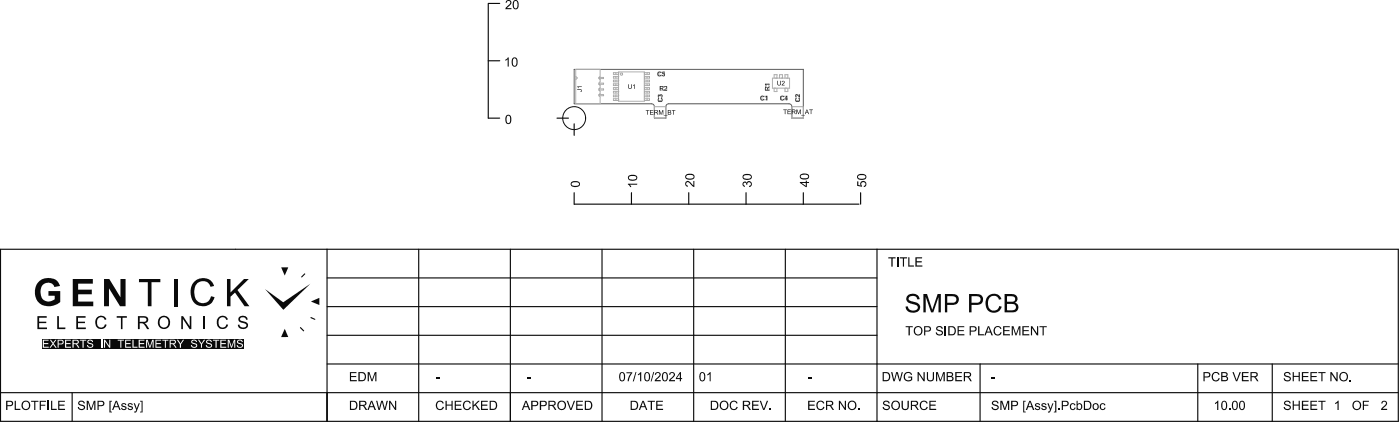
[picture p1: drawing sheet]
<svg xmlns="http://www.w3.org/2000/svg" width="407mm" height="123mm" viewBox="0 0 407 123" stroke-linecap="round" stroke-linejoin="round" font-family="sans-serif">
<path d="M166.8 20.1h66.6v14.2h-3.3v-3.3a.83 .83 0 0 0-.9-.9h-34.9a.83 .83 0 0 0-.8 .9v3.3h-3.4v-3.3a.83 .83 0 0 0-.8-.9h-22.5z" fill="none" stroke="#5a5a5a" stroke-width=".29"/>
<g fill="none" stroke="#ababab" stroke-width=".29">
<path d="M167.3 22.2l.4 .4-.4 .5M174 27.5h1.4v.3h-1.4M174 22.5h1.4v.3h-1.4M174 24.1h1.4v.4h-1.4M174 25.8h1.4v.3h-1.4M174 22.5l.4-.4v-2h-7.1v10h7.1v-2l-.4-.3M174 22.8l.4 .3v.7l-.4 .3M174 24.5l.4 .3v.7l-.4 .3M174 26.1l.4 .4v.6l-.4 .4M174 22.5v.3M174 24.1v.4M174 25.8v.3"/>
<path d="M174 27.5v.3M178.9 21.1v.5M178.9 22.2v.5M178.9 23.3v.5M178.9 24.3v.5M178.9 25.4v.5M178.9 26.5v.5M178.9 27.6v.5M178.9 28.7v.5M179.7 20.9h7.5v8.5h-7.5zM179.7 21.1h-1.5v.5h1.5M179.7 22.2h-1.5v.5h1.5"/>
<path d="M179.7 23.3h-1.5v.5h1.5M179.7 24.3h-1.5v.5h1.5M179.7 25.4h-1.5v.5h1.5M179.7 26.5h-1.5v.5h1.5M179.7 27.6h-1.5v.5h1.5M179.7 28.7h-1.5v.5h1.5M187.2 21.1h1.5v.5h-1.5M187.2 22.2h1.5v.5h-1.5M187.2 23.3h1.5v.5h-1.5M187.2 24.3h1.5v.5h-1.5M187.2 25.4h1.5v.5h-1.5M187.2 26.5h1.5v.5h-1.5"/>
<path d="M187.2 27.6h1.5v.5h-1.5M187.2 28.7h1.5v.5h-1.5M188 21.1v.5M188 22.2v.5M188 23.3v.5M188 24.3v.5M188 25.4v.5M188 26.5v.5M188 27.6v.5M188 28.7v.5M190.1 31h3.4v3.3h-3.4zM191.2 21h1.8v1h-1.8z"/>
<path d="M191.3 29.2h1M191.3 27.5h1v1.9h-1zM191.3 27.8h1M191.4 21v1M191.9 25.1h1.8v1h-1.8zM192.8 21v1M221.2 28h1.8v1h-1.8zM221.4 28v1M222.4 24.4h1v1.8h-1zM222.8 28v1M224.4 22.7h5v2.9h-5zM224.9 22.7v-1h.8v1"/>
<path d="M224.9 25.6v1h.8v-1M226.5 22.7v-1h.8v1M226.8 28h1.9v1h-1.9zM227 28v1M228.1 22.7v-1h.8v1M228.1 25.6v1h.8v-1M228.4 28v1M230.1 31h3.3v3.3h-3.3zM231.2 29.2h1M231.2 27.5h1v1.9h-1zM231.2 27.8h1"/>
<circle cx="180.6" cy="21.5" r=".33"/>
</g>
<g fill="#0a0a0a">
<path d="M82.7 95.4l1.1 2.4h-2.1z"/>
<path d="M90.3 87.5l2.5-1.1v2.1z"/>
<path d="M81.7 77.6h2.1l-1.1 2.4z"/>
<path d="M77 83.9l5.3 3.8 7.9-5.4-7.9 7.6z"/>
</g>
<g fill="none" stroke="#0a0a0a" stroke-width=".33">
<path d="M141.9 1.2v33.1h3.3M141.9 1h3.3M141.9 17.6h3.3M161.8 34.3h3.4M166.8 36v3.3M166.8 55.9v3.4h82.8M183.5 55.9v3.4M200.1 55.9v3.4M216.8 55.9v3.4M233.4 55.9v3.4M250 55.9v3.4M.2 72.3h406.1v50h-406.1z"/>
<path d="M88.5 79.5l-.9 .9M95 72.3v50M121.7 72.3v50M148.3 72.3v50M174.9 72.3v50M201.5 72.3v50M228.2 72.3v50M254.8 72.3v50M87.3 95.1l.9 .9M90.4 92.2l1.1 .5M95 97.3h159.8M95 89h159.8"/>
<path d="M95 80.7h159.8M.2 114h406.1M21 114v8.3M95 105.6h311.3M284.8 105.6v16.7M348 105.6v16.7M369.6 105.6v16.7"/>
</g>
<g fill="#0a0a0a">
<path d="M288.4 116.5l.4-.2 .9 .1 .4 .7h-.3l-.2-.4-.5-.1a.46 .46 0 0 0-.5 .5 .46 .46 0 0 0 .6 .3l.9 .4 .1 .6-.8 .6-1-.1-.3-.8h.3l.1 .4 .4 .2 .7-.1 .2-.5-1.6-.8-.1-.3z"/>
<path d="M290.6 116.3h.6l.8 2.3 .7-2.3h.5v2.7h-.3v-2.3l-.8 2.3h-.3l-.8-2.3v2.3h-.4z"/>
<path d="M297.3 116.3h.7v.3h-.4v2.9h.4v.2h-.7z"/>
<path d="M300.9 117.1l.9-.1 .4 .5-.4 .1-.4-.3a.31 .31 0 0 0-.4 .3 .31 .31 0 0 0 .5 .2l.5 .2 .3 .4-.2 .4-.7 .2a.65 .65 0 0 1-.7-.6l.9 .3a.33 .33 0 0 0 .3-.4 .33 .33 0 0 0-.5-.2l-.7-.4z"/>
<path d="M302.8 117.1h.9l.3 .4-.8-.2a.3 .3 0 0 0-.3 .4 .3 .3 0 0 0 .5 .1l.6 .3v.7l-.8 .2-.7-.5 .3-.1 .2 .3h.5a.33 .33 0 0 0 .2-.4 .33 .33 0 0 0-.5-.2l-.6-.4z"/>
<path d="M304.3 117h.4l.5 1.6 .6-1.6h.3l-.9 2.5-.4 .2h-.3v-.3h.3l.3-.4z"/>
<path d="M306.2 116.3h.7v3.4h-.7v-.2h.4v-2.9h-.4z"/>
<path d="M307.5 118.6h.3v.4h-.3z"/>
<path d="M311.1 117.2l.7-.2 .7 .5-.3 .2-.2-.4h-.5l-.2 .2-.2 .6a.54 .54 0 0 0 .5 .6 .54 .54 0 0 0 .6-.4l.3 .1-.3 .5-.6 .1-.5-.1-.3-.9z"/>
<path d="M319.9 117.2l.3-.2a.75 .75 0 0 1 1 .6l-.3 .1-.2-.4h-.5l-.3 .8a.52 .52 0 0 0 .4 .6 .52 .52 0 0 0 .6-.4l.3 .1-.4 .5-.5 .1-.6-.3-.2-.9z"/>
<path d="M352.5 108.2l1-.2 .7 .4 .1 .3-.3 .1-.4-.5h-.7l-.5 .7v.8l.4 .5 .7 .1 .5-.7 .4 .1-.3 .6-1 .3-.8-.5-.3-1.1z"/>
<path d="M358.1 108h.3l.9 2.4 .8-2.4h.4l-1 2.7h-.4z"/>
<path d="M360.8 108h2v.3h-1.6v.8h1.5v.3h-1.5v.9h1.6v.4h-2z"/>
<path d="M353 116.9l1-.6v2.7h-.4v-2.1l-.6 .4z"/>
<path d="M357.1 118.6h.3v.4h-.3z"/>
<path d="M373.3 108.1l1.1-.1 .4 .2 .2 .6h-.4l-.4-.5a.46 .46 0 0 0-.6 0 .46 .46 0 0 0 0 .7l1 .2 .4 .4 .1 .4-.4 .6-.8 .1-.8-.4-.2-.5h.4l.2 .4 .5 .2 .7-.3-.1-.5-1.5-.6v-.6z"/>
<path d="M375.6 108h.3v1.1h1.4v-1.1h.3v2.7h-.3v-1.3h-1.4v1.3h-.3z"/>
<path d="M378.2 108h2v.3h-1.6v.8h1.5v.3h-1.5v.9h1.6v.4h-2z"/>
<path d="M380.7 108h2v.3h-1.6v.8h1.4v.3h-1.4v.9h1.6v.4h-2z"/>
<path d="M383 108h2.1v.3h-.9v2.4h-.3v-2.4h-.9z"/>
<path d="M386.5 108h.4l1.4 2.1v-2.1h.3v2.7h-.3l-1.4-2.2v2.2h-.4z"/>
<path d="M392.1 110.3h.4v.4h-.4z"/>
<path d="M373.3 116.5l.4-.2 .9 .1 .4 .7h-.4l-.2-.4-.6-.1a.44 .44 0 0 0-.3 .6 .44 .44 0 0 0 .6 .2l.7 .3 .3 .7-.5 .5-.7 .1a.94 .94 0 0 1-1-.9h.4l.1 .3 .4 .3 .6-.1 .3-.2-.2-.5-1.4-.6-.1-.3z"/>
<path d="M375.6 116.3h.3v1.1h1.4v-1.1h.3v2.7h-.3v-1.3h-1.4v1.3h-.3z"/>
<path d="M378.2 116.3h2v.3h-1.6v.8h1.5v.4h-1.5v.8h1.6v.4h-2z"/>
<path d="M380.7 116.3h2v.3h-1.6v.8h1.4v.4h-1.4v.8h1.6v.4h-2z"/>
<path d="M383 116.3h2.1v.3h-.9v2.4h-.3v-2.4h-.9z"/>
<path d="M387.9 117l1-.7v2.7h-.3v-2.1l-.7 .4z"/>
<path d="M395.9 116.3h1.8v.3h-1.4v.9h1.3v.3h-1.3v1.2h-.4z"/>
<path d="M401.6 116.5l.6-.2 .6 .2 .2 .4-.1 .6-1.2 1.1h1.3v.4h-1.8l.3-.6 1.1-1.1a.5 .5 0 0 0-.4-.7 .5 .5 0 0 0-.5 .5h-.4z"/>
<path d="M182 108h1.7l-.7 1.3-.3 1.4h-.4l.2-1 .8-1.4h-1.3z"/>
<path d="M184.7 108h.2l-.8 2.7h-.2z"/>
<path d="M185.3 108.6l1-.6v2.7h-.3v-2.1l-.7 .4z"/>
<path d="M189.8 108h.3l-.8 2.7h-.2z"/>
<path d="M190.5 108.2l.8-.2 .5 .3v.8l-1.1 1.2h1.3v.4h-1.8l.2-.6 1.1-1.1a.51 .51 0 0 0-.3-.8 .51 .51 0 0 0-.6 .6h-.4z"/>
<path d="M194.6 108.2l.9-.2 .5 .3v.8l-1.2 1.2h1.3v.4h-1.8l.3-.6 1.1-1.1a.51 .51 0 0 0-.4-.8 .51 .51 0 0 0-.6 .6h-.3z"/>
<path d="M234.8 109.5h1v.4h-1z"/>
<path d="M205.5 108.6l1-.6v2.7h-.3v-2.1l-.7 .4z"/>
<path d="M182.4 53.3h2.7v.3h-2.1l.4 .7h-.3z"/>
<path d="M199.3 52.7l.4-.2 .5 .1 1.2 1.2v-1.3h.3v1.8l-.6-.3-.9-1a.51 .51 0 0 0-.8 .2 .51 .51 0 0 0 .5 .7l-.1 .3-.6-.2-.1-.8z"/>
<path d="M216.1 52.8l.5-.1a.34 .34 0 0 0 .3 .3 .34 .34 0 0 0 .4-.4h.5l.5 .3 .1 .8-.3 .4-.4 .2-.1-.3 .4-.2 .2-.3-.2-.5h-.7l-.2 .7-.3-.1-.1-.5a.43 .43 0 0 0-.7 .3 .43 .43 0 0 0 .4 .5l-.1 .3-.6-.5 .1-.6z"/>
<path d="M249 52.6h.4v1.1l.7 .2-.2-.8 .3-.4 .4-.2 .8 .2 .3 .4v.6l-.2 .4-.5 .2-.1-.3 .6-.4v-.3l-.4-.4a.57 .57 0 0 0-.8 .2 .57 .57 0 0 0 .2 .8l-.1 .3-1.4-.2z"/>
<path d="M263.1 94.7h2.1v.3h-.9v2.3h-.3v-2.3h-.9z"/>
<path d="M272.2 94.8l1-.2 .5 .3 .2 .5h-.3l-.2-.3-.4-.2-.5 .1-.2 .3 .1 .3 1.5 .6 .1 .5a1.11 1.11 0 0 1-1.2 .7 1.11 1.11 0 0 1-.9-.9l.3-.1 .2 .5 .6 .2 .6-.4-.1-.4-1.5-.6v-.4z"/>
<path d="M294.1 116.6v1h.7a.5 .5 0 0 0 .7-.4 .5 .5 0 0 0-.6-.6zM293.8 116.3h1.4l.6 .6v.5l-.3 .4-1.4 .1v1.1h-.3z"/>
<path d="M299.2 116.6l-.4 1.3h.9zM299.1 116.3h.3l1.1 2.7h-.4l-.3-.8h-1.1l-.3 .8h-.4z"/>
<path d="M308.8 116.6v1h.7a.49 .49 0 0 0 .6-.5 .49 .49 0 0 0-.5-.5zM308.5 116.3l1.5 .1 .5 .6-.3 .8-1.4 .1v1.1h-.3z"/>
<path d="M313.3 117.3l-.2 .5v.6l.6 .3 .4-.3v-.7l-.3-.4zM312.8 116.3h.3v1l.6-.3 .7 .5v.8l-.4 .6-.5 .1-.4-.3v.3h-.3z"/>
<path d="M315.2 116.6v2h1.1l.4-.6-.1-1-.3-.3zM314.9 116.3h1.3l.6 .4 .3 1.1-.5 1-1.7 .2z"/>
<path d="M317.9 117.5l-.1 .6a.6 .6 0 0 0 .8 .6 .6 .6 0 0 0 .2-1l-.3-.4zM317.3 118a1 1 0 0 1 2 0 1 1 0 0 1-2 0z"/>
<path d="M350 108.3v1h.7a.49 .49 0 0 0 .6-.5 .49 .49 0 0 0-.5-.5zM349.7 108h1.5l.5 .6-.4 .9-1.3 .1v1.1h-.3z"/>
<path d="M355.2 108.3v.8l1.1-.2v-.5zM355.2 109.4v.9l1.2-.1 .1-.4-.3-.3zM354.8 108h1.2l.5 .2 .2 .6-.4 .5 .4 .2 .1 .6-.3 .4-1.7 .2z"/>
<path d="M363.6 108.3v.9h1l.4-.3-.2-.6zM363.3 108h1.5l.5 .2 .1 .9-.7 .4 .9 1.2h-.4l-.9-1.2h-.7v1.2h-.3z"/>
<path d="M355.3 116.7l-.1 1.5 .3 .5 .6-.2 .1-1.2a.54 .54 0 0 0-.3-.6 .54 .54 0 0 0-.6 0zM355.2 116.4l.7-.1 .6 .7-.1 1.6-.6 .4-.5-.1-.4-.6v-1.3z"/>
<path d="M358.4 116.7l-.2 .6 .1 1.1a.57 .57 0 0 0 .8 .2 .57 .57 0 0 0 .2-.8l-.1-1-.3-.2zM358.2 116.6l.8-.3 .5 .6 .1 1.2-.3 .8-.6 .1-.6-.4-.2-1.2z"/>
<path d="M360.6 116.7l-.3 .6 .1 1.1a.55 .55 0 0 0 .7 .2 .55 .55 0 0 0 .3-.7l-.2-1.1-.2-.2zM360.4 116.5l.7-.2 .5 .6 .1 1.4-.6 .7-.6-.1-.4-.5-.1-1z"/>
<path d="M389.8 108.4l-.3 .7 .1 .9 .6 .4 .8-.2 .3-.7-.1-.8-.6-.5zM389.1 109.3a1.34 1.34 0 0 1 2.6 0 1.34 1.34 0 0 1-2.6 0z"/>
<path d="M393.5 116.8l-.2 .7 .2 .9 .4 .3 .7-.1 .5-.7-.1-.8-.6-.5zM392.9 117.6a1.33 1.33 0 0 1 2.6 0 1.33 1.33 0 0 1-2.6 0z"/>
<path d="M180.5 108.3l-.3 .7 .1 .9a.55 .55 0 0 0 .7 .5 .55 .55 0 0 0 .3-.8l-.2-1.1-.2-.3zM180.3 108.1h.9l.4 .8-.1 1.2-.3 .5-.3 .1-.7-.2-.2-.5-.1-.9z"/>
<path d="M187.7 108.3l-.2 .5 .1 1.3a.58 .58 0 0 0 .8 .2 .58 .58 0 0 0 .1-.8v-.5a.56 .56 0 0 0-.2-.6 .56 .56 0 0 0-.6-.1zM187.4 108.2l.8-.2 .5 .4 .2 1.2-.5 1-.7 .1-.4-.5-.1-1.2z"/>
<path d="M192.9 108.3l-.3 .7 .1 .7a.55 .55 0 0 0 .6 .7l.4-.5v-1.2l-.4-.5zM192.7 108.1l.8-.1 .5 .5v1.5l-.5 .7-.9-.2-.2-.5-.1-.9z"/>
<path d="M197.5 108.5l-.8 1.2h.8zM197.6 108h.2v1.7h.4v.3h-.4v.7h-.3v-.7h-1.1v-.3z"/>
<path d="M203.8 108.3l-.2 1.4a.55 .55 0 0 0 .5 .7l.4-.4 .1-1.2-.4-.6zM203.6 108.1l.8-.1 .4 .5 .1 1.5-.6 .7-.7-.1-.3-.6-.1-1.2z"/>
<path d="M147.4 33.7l-.2 .6v1.1a.55 .55 0 0 0 .8 .2 .55 .55 0 0 0 .2-.7l-.1-1.1-.3-.2zM147.2 33.4l.8-.1 .5 .6v1.4l-.5 .7-.8-.1-.3-.6-.1-.9z"/>
<path d="M166.3 53l-.2 .3 .1 .4 1.3 .2a.55 .55 0 0 0 .7-.6l-.5-.4zM166 52.9l.6-.3h1.4l.4 .4 .1 .7-.7 .5h-1.4l-.6-.6z"/>
<path d="M182.9 51.2l-.2 .3 .2 .5h1.6a.54 .54 0 0 0 .3-.7 .54 .54 0 0 0-.8-.2zM182.7 51l.6-.3 1.3 .1 .4 .3 .1 .8-.6 .5-1.5-.1-.4-.2-.2-.5z"/>
<path d="M199.5 50.9l-.1 .6 .5 .3h1.1l.5-.4-.4-.6zM199.5 50.6l.9-.2 .9 .1 .4 .5v.6l-.8 .5-1.4-.1-.4-.6z"/>
<path d="M216.2 51l-.2 .2 .1 .5 1.3 .2a.57 .57 0 0 0 .7-.7l-.6-.4zM215.9 50.8l.7-.3 1.3 .1 .4 .4 .1 .7-.8 .5-1.3-.1-.6-.6z"/>
<path d="M232.9 53.1l1.2 .9v-.9zM232.4 52.8h1.7v-.4h.3v.4h.6v.3h-.6v1.2h-.3l-1.7-1.2z"/>
<path d="M232.8 50.9l-.2 .5 .7 .4 1.2-.1 .3-.5-.2-.4-.4-.1zM232.6 50.6l.8-.2h1.1l.5 .4v.7l-.2 .4-.5 .1h-1.4l-.4-.3-.2-.5z"/>
<path d="M249.5 51l-.2 .5 .2 .3h1.2a.56 .56 0 0 0 .7-.6 .56 .56 0 0 0-.8-.4zM249.3 50.8l.6-.3h1.1l.6 .4 .1 .7-.5 .5h-1.6l-.6-.6z"/>
<path d="M266.1 95.2l-.3 .7 .2 .8 .6 .4 .7-.2 .3-.6-.2-1.1-.5-.3zM265.4 96a1.35 1.35 0 0 1 2.7 0 1.35 1.35 0 0 1-2.7 0z"/>
<path d="M268.8 95v.9l1.3-.1v-.5l-.2-.3zM268.5 94.7h1.5l.5 .7-.4 .8h-1.3v1.1h-.3z"/>
</g>
<path d="M274.7 94.7v2.6" fill="none" stroke="#0a0a0a" stroke-width=".34"/>
<g fill="#0a0a0a">
<path d="M278.2 94.7h2v.3h-1.7v.8h1.5v.3h-1.5v.9h1.7v.3h-2z"/>
<path d="M284.2 94.7h.4v2.3h1.3v.3h-1.7z"/>
<path d="M289.1 94.9l1-.3 .8 .5 .1 .3-.4 .1-.4-.5h-.7l-.5 .7 .1 .8 .3 .5h.7l.5-.6 .4 .1-.3 .6-1 .3-.8-.5-.2-1.1z"/>
<path d="M291.4 94.7h2v.3h-1.6v.8h1.5v.3h-1.5v.9h1.6v.3h-2z"/>
<path d="M293.9 94.7h.5l.8 2.3 .8-2.3h.5v2.6h-.4v-2.2l-.8 2.2h-.3l-.7-2.2v2.2h-.4z"/>
<path d="M297 94.7h2v.3h-1.6v.8h1.5v.3h-1.5v.9h1.7v.3h-2.1z"/>
<path d="M299.5 94.7h.4l1.4 2v-2h.3v2.6h-.3l-1.4-2.1v2.1h-.4z"/>
<path d="M302 94.7h2.1v.3h-.9v2.3h-.3v-2.3h-.9z"/>
<path d="M258.1 74.7h2.1v.3h-.8v2.4h-.4v-2.4h-.9z"/>
<path d="M275.9 95v2h1l.4-.6v-1l-.5-.4zM275.5 94.7h1.5l.5 .5 .2 1.2-.5 .8-1.7 .1z"/>
<path d="M282.1 95v.9h.7a.49 .49 0 0 0 .6-.4 .49 .49 0 0 0-.6-.5zM281.7 94.7h1.5l.5 .5-.2 .9-1.4 .1v1.1h-.4z"/>
<path d="M287.2 94.9l-.4 1.3h.8zM287 94.7h.4l1.1 2.6h-.4l-.3-.8h-1.1l-.3 .8h-.4z"/>
</g>
<path d="M260.8 74.7v2.7" fill="none" stroke="#0a0a0a" stroke-width=".38"/>
<g fill="#0a0a0a">
<path d="M261.4 74.7h2.1v.3h-.8v2.4h-.4v-2.4h-.9z"/>
<path d="M263.9 74.7h.3v2.3h1.3v.4h-1.6z"/>
<path d="M266 74.7h1.9v.3h-1.6v.8h1.5v.4h-1.5v.8h1.7v.4h-2z"/>
<path d="M258.9 108h.4l.5 2.3 .6-2.3h.4l.6 2.3 .6-2.3h.3l-.7 2.7h-.3l-.7-2.4-.7 2.4h-.3z"/>
<path d="M263 108.2l1.1-.2 .7 .3 .2 .5h-.3l-.5-.5h-.8l-.4 .5-.1 .6 .3 .7 .7 .3 .8-.3v-.5h-.8v-.3h1.1l-.1 1.1-1.2 .3-.8-.4-.3-1.2z"/>
<path d="M266.6 108h.3l1.4 2.1v-2.1h.4v2.7h-.4l-1.4-2.2v2.2h-.3z"/>
<path d="M269.3 108h.3l.1 2.1 .5 .3a.67 .67 0 0 0 .8-.9v-1.5h.4l-.1 2.2-.6 .5-1-.1-.4-.7z"/>
<path d="M272 108h.5l.7 2.3 .8-2.3h.5v2.7h-.3v-2.3l-.9 2.3h-.2l-.8-2.3v2.3h-.3z"/>
<path d="M277.5 108h2v.3h-1.6v.8h1.5v.3h-1.5v.9h1.6v.4h-2z"/>
<path d="M256.8 116.5l.4-.2 .8 .1 .5 .7h-.4l-.1-.4-.5-.1a.46 .46 0 0 0-.6 .5 .46 .46 0 0 0 .7 .3l.9 .4-.1 .8-.6 .4-1-.1-.4-.8h.4l.1 .3 .4 .3 .7-.1 .2-.5-1.6-.8-.1-.3z"/>
<path d="M261.9 116.3h.4v1.9l.4 .5 .7-.1 .2-.2 .1-2.1h.3v1.8l-.4 .8-.8 .1-.7-.3-.2-.6z"/>
<path d="M267.5 116.7l.3-.3 .9-.1 .5 .2 .3 .5h-.4a.88 .88 0 0 0-1.2-.3 .88 .88 0 0 0-.3 1.2v.1a.81 .81 0 0 0 .8 .7 .81 .81 0 0 0 .8-.6h.4l-.6 .8-.7 .1-.6-.2-.5-.9z"/>
<path d="M270 116.3h2v.3h-1.7v.8h1.5v.4h-1.5v.8h1.7v.4h-2z"/>
<path d="M263.6 85.8l1-.5a1.91 1.91 0 0 1 2.6 1.6h-.7a1.27 1.27 0 0 0-1.2-1 1.27 1.27 0 0 0-1.3 1l.5 .4 1.9 .6a1.56 1.56 0 0 1 .8 1.9 1.56 1.56 0 0 1-1.8 1h-.2a1.93 1.93 0 0 1-2.1-1.8l.7-.1v.2a1.51 1.51 0 0 0 1.4 1.1 1.51 1.51 0 0 0 1.5-1.1l-.4-.5-1.4-.4a1.43 1.43 0 0 1-1.4-.8 1.43 1.43 0 0 1 .1-1.6z"/>
<path d="M268.3 85.3h1l1.6 4.6 1.5-4.6h.9v5.4h-.6v-4.5l-1.5 4.5h-.7l-1.5-4.6v4.6h-.7z"/>
<path d="M287.1 85.9l.7-.4a2.19 2.19 0 0 1 3.1 1.3l-.6 .2a1.7 1.7 0 0 0-2.2-1 1.7 1.7 0 0 0-1.1 2.1 1.67 1.67 0 0 0 1.3 2 1.67 1.67 0 0 0 2-1.3l.7 .3a2.44 2.44 0 0 1-3 1.6 2.44 2.44 0 0 1-1.7-3l.3-1.2z"/>
<path d="M288.1 109.5h1v.4h-1z"/>
<path d="M147.2 .2l.7-.2 .6 .3 .1 .6-.2 .4-1.1 1.1h1.3v.3h-1.8l.3-.6 1.2-1.3a.51 .51 0 0 0-.5-.5 .51 .51 0 0 0-.6 .5h-.3z"/>
<path d="M146.8 17.3l1-.6v2.6h-.3v-2.1l-.6 .4z"/>
<path d="M188.2 116.3h2.1v.3h-.9v2.4h-.3v-2.4h-.9z"/>
<path d="M190.7 116.3h1.9v.3h-1.6v.8h1.5v.4h-1.5v.8h1.6v.4h-1.9z"/>
<path d="M212.4 116.6l1.1-.3 .4 .2 .4 .5-.3 .1-.5-.5a1.01 1.01 0 0 0-1.2 1.2 1.01 1.01 0 0 0 1.5 .7l.2-.4h.3l-.3 .7-.6 .2-1.1-.4-.3-1.2z"/>
<path d="M218.5 116.3h2v.3h-1.6v.8h1.4v.4h-1.4v.8h1.6v.4h-2z"/>
<path d="M220.7 116.3h.4l.8 2.4 .9-2.4h.4l-1.1 2.7h-.4z"/>
<path d="M223.5 118.6h.4v.4h-.4z"/>
<path d="M234.8 116.3h1.9v.3h-1.5v.8h1.5v.4h-1.5v.8h1.6v.4h-2z"/>
<path d="M237.7 116.5l1-.2 .7 .5 .1 .2-.4 .1-.3-.5h-.7l-.6 .8 .1 .8 .5 .5 .8-.1 .3-.5h.3l-.4 .7-.9 .2-.7-.4-.3-1 .1-.7z"/>
<path d="M243.7 116.3h.4l1.3 2.1v-2.1h.4v2.7h-.4l-1.3-2.1v2.1h-.4z"/>
<path d="M249.3 118.6h.4v.4h-.4z"/>
<path d="M164.7 116.3h.3l.8 2.4 .9-2.4h.4l-1 2.7h-.4z"/>
<path d="M167.4 116.3h2v.3h-1.7v.8h1.5v.4h-1.5v.8h1.7v.4h-2z"/>
<path d="M127.1 116.5l1-.2 .7 .4 .1 .3-.3 .1-.3-.4-.6-.1-.4 .1-.3 .6 .1 .9 .4 .4 .5 .1 .3-.1 .3-.5h.4l-.5 .8-.8 .1-.8-.4-.3-1.1z"/>
<path d="M129.4 116.3h.4v1.1h1.4v-1.1h.3v2.7h-.3v-1.3h-1.4v1.3h-.4z"/>
<path d="M132.1 116.3h2v.3h-1.7v.8h1.5v.4h-1.5v.8h1.7v.4h-2z"/>
<path d="M135 116.5l.5-.2 .8 .1 .5 .6h-.4a.93 .93 0 0 0-1.3-.2 .93 .93 0 0 0-.2 1.3l.3 .5 .4 .1 .6-.1 .3-.5 .3 .1-.6 .7h-1.1l-.5-.5-.1-.6 .1-.9z"/>
<path d="M137.3 116.3h.3v1.3l1.3-1.3h.5l-1.1 1.1 1.2 1.6h-.5l-.9-1.4-.5 .5v.9h-.3z"/>
<path d="M139.8 116.3h1.9v.3h-1.6v.8h1.5v.4h-1.5v.8h1.6v.4h-1.9z"/>
<path d="M109.3 116.3h.3l.6 2.3 .6-2.3h.4l.6 2.3 .5-2.3h.4l-.7 2.7h-.4l-.6-2.4-.7 2.4h-.3z"/>
<path d="M113 116.3h.4l1.4 2.1v-2.1h.3v2.7h-.3l-1.4-2.1v2.1h-.4z"/>
<path d="M101.7 108h1.9v.3h-1.6v.8h1.5v.3h-1.5v.9h1.7v.4h-2z"/>
<path d="M106.8 108h.5l.8 2.3 .8-2.3h.5v2.7h-.4v-2.3l-.8 2.3h-.3l-.7-2.3v2.3h-.4z"/>
<path d="M126.6 109.5h1v.4h-1z"/>
<path d="M153.2 109.5h1.1v.4h-1.1z"/>
<path d="M22.8 116.6l.6-.3 .8 .1 .4 .6-.3 .1a.65 .65 0 0 0-.6-.5 .65 .65 0 0 0-.7 .5l1.6 .8 .1 .4-.2 .5-1 .2-.7-.3-.2-.6h.4v.3l.5 .3 .6-.1 .3-.3-.3-.4-1-.3-.4-.3z"/>
<path d="M25.2 116.3h.5l.8 2.3 .8-2.3h.4v2.7h-.3v-2.3l-.8 2.3h-.3l-.8-2.3v2.3h-.3z"/>
<path d="M31.8 116.3h.7v.3h-.4v2.9h.4v.2h-.7z"/>
<path d="M35.3 117.2l.8-.2 .4 .1 .2 .4-.9-.2a.29 .29 0 0 0-.2 .4 .29 .29 0 0 0 .5 .1l.6 .4-.1 .6-.8 .2-.6-.4v-.2h.3l.3 .3 .6-.1a.52 .52 0 0 0-.2-.5 .52 .52 0 0 0-.6 0l-.3-.3z"/>
<path d="M37.2 117.2l.8-.2 .3 .1 .3 .4-.9-.2a.29 .29 0 0 0-.2 .4 .29 .29 0 0 0 .4 .1l.6 .3 .1 .5-.4 .4h-.5l-.4-.1-.3-.5h.4l.3 .3a.36 .36 0 0 0 .6-.2 .36 .36 0 0 0-.5-.4l-.7-.3z"/>
<path d="M38.9 117h.3l.5 1.6 .6-1.6h.3l-.9 2.4-.3 .3h-.4v-.3h.4l.2-.4z"/>
<path d="M40.7 116.3h.7v3.4h-.7v-.2h.4v-2.9h-.4z"/>
<path d="M4.3 116.3h.3v2.3h1.3v.4h-1.6z"/>
<path d="M9 116.3h2.2v.3h-.9v2.4h-.4v-2.4h-.9z"/>
<path d="M11.5 116.3h1.9v.3h-1.5v.9h1.2v.3h-1.2v1.2h-.4z"/>
<path d="M256.8 108.3v2h1.1l.4-.6-.2-1.1-.3-.3zM256.4 108h1.3l.6 .3 .3 1.3-.4 .8-1.8 .3z"/>
<path d="M275.4 108.3v.8h.9l.3-.2-.2-.6zM275.4 109.4v.9l1.2-.1 .1-.4-.3-.3zM275 108h1.3l.5 .2 .1 .5-.3 .5 .3 .3 .2 .4-.4 .6-1.7 .2z"/>
<path d="M280.4 108.3v.9h.9l.5-.3-.2-.6zM280 108h1.5l.5 .2 .1 .9-.7 .4 1 1.2h-.5l-.9-1.2h-.6v1.2h-.4z"/>
<path d="M259.5 116.9l-.2 .5 .1 .8 .5 .5 .8-.1 .4-.8-.1-.8-.6-.4zM258.9 117.6a1.36 1.36 0 0 1 2.7 0 1.36 1.36 0 0 1-2.7 0z"/>
<path d="M265 116.6v.9h1.1l.3-.3-.2-.5zM264.6 116.3h1.6l.5 .3-.1 .9-.6 .3 1 1.2h-.5l-.9-1.2h-.6v1.2h-.4z"/>
<path d="M275.2 86v1.9h1.4a.97 .97 0 0 0 1.2-.9 .97 .97 0 0 0-1.1-1zM274.5 85.3l2.9 .1a1.59 1.59 0 0 1 1.1 1.9 1.59 1.59 0 0 1-1.9 1.2h-1.4v2.2h-.7z"/>
<path d="M282.3 86v1.9h1.4a.97 .97 0 0 0 1.2-.9 .97 .97 0 0 0-1.1-1zM281.6 85.3l2.5 .1a1.59 1.59 0 0 1 1.5 1.8 1.59 1.59 0 0 1-2 1.3h-1.3v2.2h-.7z"/>
<path d="M292.6 86v1.6h1.4a.83 .83 0 0 0 .9-.9 .83 .83 0 0 0-1-.7zM292.6 88.2v1.9l1.9-.1 .5-.3 .2-.4a.98 .98 0 0 0-1.2-1.1zM291.9 85.3h2.1a1.34 1.34 0 0 1 1.5 .9 1.34 1.34 0 0 1-.6 1.6 1.51 1.51 0 0 1 .9 1.9 1.51 1.51 0 0 1-1.9 1h-2z"/>
<path d="M149.5 .4l-.2 1.5 .2 .5h.4l.4-.3v-1.5l-.3-.3zM149.4 .1l.5-.1 .6 .4 .2 .9-.2 1a.88 .88 0 0 1-1.1 .3 .88 .88 0 0 1-.5-1.1l.1-.8z"/>
<path d="M149.2 17l-.2 1.3a.57 .57 0 0 0 .6 .8l.4-.4v-1.2l-.3-.5zM149.1 16.7l.9 .1 .4 .7-.1 1.2-.6 .7-.5-.1-.5-.6v-1.2z"/>
<path d="M183.6 116.6v2h1l.4-.6-.1-1-.3-.3zM183.2 116.3h1.3l.6 .4 .3 1.1-.5 1-1.7 .2z"/>
<path d="M186.8 116.6l-.4 1.3h.9zM186.6 116.3h.4l1.1 2.7h-.4l-.3-.8h-1.1l-.3 .8h-.4z"/>
<path d="M206.9 116.6v2h1.1l.3-.6-.1-1-.3-.3zM206.5 116.3h1.3l.6 .4 .3 1.2-.4 .9-1.8 .2z"/>
<path d="M209.7 116.9l-.2 .5 .1 .8 .5 .5 .7-.1 .5-.8-.1-.8-.6-.4zM209 117.6a1.35 1.35 0 0 1 2.7 0 1.35 1.35 0 0 1-2.7 0z"/>
<path d="M216.2 116.6v.9h1.1l.3-.3-.3-.5zM215.8 116.3h1.6l.4 .3v.9l-.6 .3 1 1.2h-.5l-.9-1.2h-.6v1.2h-.4z"/>
<path d="M240.3 116.6v.9h1.2l.2-.3-.2-.5zM240 116.3h1.6l.4 .4v.8l-.7 .3 1 1.2h-.4l-1-1.2h-.6v1.2h-.3z"/>
<path d="M246.9 116.8l-.3 .8 .2 .8 .5 .3 .6-.1 .5-.5v-1.1l-.7-.4zM246.2 117.6a1.35 1.35 0 0 1 2.7 0 1.35 1.35 0 0 1-2.7 0z"/>
<path d="M152.8 116.6l-.4 1.3h.8zM152.6 116.3h.4l1.1 2.7h-.4l-.3-.8h-1.2l-.2 .8h-.4z"/>
<path d="M154.7 116.6v1h.7a.49 .49 0 0 0 .6-.5 .49 .49 0 0 0-.5-.5zM154.3 116.3l1.7 .1 .4 .7-.4 .7-1.3 .1v1.1h-.4z"/>
<path d="M157.2 116.6v1h.7a.49 .49 0 0 0 .6-.5 .49 .49 0 0 0-.5-.5zM156.8 116.3h1.5l.6 .6-.3 .8-1.4 .2v1.1h-.4z"/>
<path d="M159.7 116.6v.9h1.1l.3-.2v-.4l-.2-.2zM159.3 116.3h1.6l.5 .3v.9l-.7 .3 1 1.2h-.5l-.9-1.2h-.6v1.2h-.4z"/>
<path d="M162.6 116.7l-.3 .7 .1 .8 .4 .4 .7 .1 .5-.6v-1.1l-.6-.4zM161.9 117.6a1.33 1.33 0 0 1 2.6 0 1.33 1.33 0 0 1-2.6 0z"/>
<path d="M170.2 116.6v2l1.2-.1 .3-.6-.1-.9-.3-.3zM169.9 116.3h1.3l.6 .4 .3 1.1-.5 1-1.7 .2z"/>
<path d="M142.6 116.6v2h1.1l.4-.7-.2-.9-.3-.3zM142.3 116.3h1.3l.6 .4 .3 1.1-.6 1-1.6 .2z"/>
<path d="M102 116.6v2l1.2-.1 .3-.6-.1-.9-.4-.3zM101.7 116.3h1.3l.6 .4 .3 1.1-.5 1-1.7 .2z"/>
<path d="M104.7 116.6v.9h1.2l.2-.3a.45 .45 0 0 0-.5-.6zM104.3 116.3h1.6l.5 .4v.8l-.7 .3 1 1.2h-.5l-.9-1.2h-.6v1.2h-.4z"/>
<path d="M107.9 116.6l-.4 1.3h.9zM107.8 116.3h.3l1.1 2.7h-.4l-.3-.8h-1.1l-.3 .8h-.4z"/>
<path d="M104.5 108.3v2h1.1l.3-.5v-1.1l-.5-.4zM104.1 108h1.5l.6 .5 .1 1.2-.4 .8-1.8 .2z"/>
<path d="M28.7 116.6v1h.7a.49 .49 0 0 0 .6-.5 .49 .49 0 0 0-.6-.5zM28.3 116.3l1.6 .1 .5 .6-.3 .7-1.4 .2v1.1h-.4z"/>
<path d="M33.8 116.6l-.4 1.3h.8zM33.6 116.3h.4l1 2.7h-.3l-.3-.8h-1.2l-.3 .8h-.3z"/>
<path d="M2.2 116.6v1h.7a.49 .49 0 0 0 .6-.5 .49 .49 0 0 0-.6-.5zM1.8 116.3l1.6 .1 .4 .7-.4 .7-1.2 .1v1.1h-.4z"/>
<path d="M6.8 116.8l-.2 .8 .2 .8 .4 .3 .7-.1 .5-.5-.1-1.1-.6-.4zM6.2 117.6a1.35 1.35 0 0 1 2.7 0 1.35 1.35 0 0 1-2.7 0z"/>
</g>
<path d="M14 116.3v2.7" fill="none" stroke="#0a0a0a" stroke-width=".34"/>
<g fill="#0a0a0a">
<path d="M14.8 116.3h.4v2.3h1.3v.4h-1.7z"/>
<path d="M16.9 116.3h2v.3h-1.7v.8h1.5v.4h-1.5v.8h1.7v.4h-2z"/>
</g>
<path d="M12.2 98.3h58.6v2.8h-58.6z" fill-rule="evenodd" fill="#0a0a0a"/>
<g fill="#fff">
<path d="M12.4 98.6h1.7v.3h-1.3v.7h1.2v.3h-1.2v.7h1.4v.3h-1.8z"/>
<path d="M14.5 98.6h.3l.6 .9 .7-.9h.3l-.8 1.1 .9 1.2h-.4l-.7-.9-.7 .9h-.3l.9-1.2z"/>
<path d="M18.9 98.6h1.7v.3h-1.4v.7h1.3v.3h-1.3v.7h1.4v.3h-1.7z"/>
<path d="M23.2 98.6h1.9v.3h-.8v2h-.3v-2h-.8z"/>
<path d="M25.5 98.8l.9-.2 .6 .3 .1 .3-.3 .1-.5-.5-.6 .3v.3l1.3 .5 .1 .5-.3 .4-.9 .1-.5-.3-.1-.4 .3-.1 .1 .4 .3 .2 .8-.3-.1-.4-1.2-.4-.1-.6z"/>
<path d="M29.4 98.6h.3v2.3h-.3z"/>
<path d="M30.2 98.6h.3l1.2 1.8v-1.8h.3v2.3h-.3l-1.2-1.8v1.8h-.3z"/>
<path d="M34.2 98.6h1.8v.3h-.7v2h-.3v-2h-.8z"/>
<path d="M36.4 98.6h1.6v.3h-1.3v.7h1.2v.3h-1.2v.7h1.4v.3h-1.7z"/>
<path d="M38.5 98.6h.3v2h1.1v.3h-1.4z"/>
<path d="M40.3 98.6h1.7v.3h-1.4v.7h1.3v.3h-1.3v.7h1.4v.3h-1.7z"/>
<path d="M42.4 98.6h.5l.6 2 .7-2h.4v2.3h-.3v-1.9l-.6 1.9h-.3l-.7-2v2h-.3z"/>
<path d="M45.1 98.6h1.7v.3h-1.4v.7h1.4v.3h-1.4v.7h1.5v.3h-1.8z"/>
<path d="M47.1 98.6h1.9v.3h-.8v2h-.3v-2h-.8z"/>
<path d="M51.4 98.6h.3l.7 1.1 .7-1.1h.4l-.9 1.3v1h-.3v-1z"/>
<path d="M55.8 98.7l1.1-.1 .3 .6-.3 .1-.2-.4a.44 .44 0 0 0-.6-.1 .44 .44 0 0 0-.1 .6l1.2 .6 .1 .5-.3 .3-.9 .1-.6-.3v-.4l.3-.1v.4l.4 .2 .6-.1 .2-.3-.1-.3-1.3-.5z"/>
<path d="M57.5 98.6h.4l.7 1.1 .6-1.1h.4l-.9 1.3v1h-.3v-1z"/>
<path d="M60 98.8l.5-.2h.7l.4 .6-.3 .1a.49 .49 0 0 0-.6-.5 .49 .49 0 0 0-.4 .7l1.3 .5v.5l-.3 .3-.9 .1-.5-.3-.1-.4 .3-.1 .1 .4 .3 .2 .6-.1 .2-.3-.1-.3-1.3-.5z"/>
<path d="M61.8 98.6h1.9v.3h-.8v2h-.3v-2h-.8z"/>
<path d="M64 98.6h1.7v.3h-1.4v.7h1.3v.3h-1.3v.7h1.4v.3h-1.7z"/>
<path d="M66.2 98.6h.4l.7 2 .7-2h.4v2.3h-.3v-1.9l-.7 1.9h-.3l-.6-2v2h-.3z"/>
<path d="M69 98.8l.9-.2 .6 .4v.2l-.2 .1-.5-.5-.6 .3v.3l1.3 .5 .1 .5-.3 .4-.9 .1-.5-.3-.1-.4 .2-.1 .5 .6 .8-.3-.2-.4-1.2-.5z"/>
<path d="M17 98.9v.8h.8l.4-.2-.1-.6zM16.7 98.6h1.4l.4 .6-.3 .7-1.2 .1v.9h-.3z"/>
<path d="M21.4 98.9v.7l1.1-.1v-.6zM21.1 98.6h1.3l.4 .2v.8l-.5 .3 .8 1h-.4l-.8-1h-.5v1h-.3z"/>
<path d="M49.6 98.9v.7h.9l.3-.2a.38 .38 0 0 0-.1-.4 .38 .38 0 0 0-.4-.1zM49.3 98.6h1.3l.5 .3-.1 .8-.5 .2 .8 1h-.4l-.8-1h-.5v1h-.3z"/>
</g>
<g fill="#0a0a0a">
<path d="M69.5 92l.8-.3a1.28 1.28 0 0 1 1.7 1.1h-.5a.88 .88 0 0 0-.9-.7 .88 .88 0 0 0-.8 .7l.3 .3 1.3 .4a1.13 1.13 0 0 1 .5 1.5 1.13 1.13 0 0 1-1.5 .5l-.8-.2-.4-.5-.1-.5 .5-.1 .1 .5 .4 .3 .8 .1 .6-.3 .1-.6-2.1-.8-.3-.5z"/>
<path d="M59.1 91.8h.5v3.7h-.5z"/>
<path d="M52.7 91.8h.5l1.9 2.9v-2.9h.5v3.7h-.5l-2-2.9v2.9h-.4z"/>
<path d="M33.9 91.8h3v.4h-1.3v3.3h-.5v-3.3h-1.2z"/>
<path d="M63.5 92.1l1.1-.5 .8 .2 .8 .8v.1l-.5 .1a1.21 1.21 0 0 0-1.6-.6 1.21 1.21 0 0 0-.6 1.6v.2a1.15 1.15 0 0 0 1.1 1.1 1.15 1.15 0 0 0 1.2-1l.5 .2-.7 1-.9 .2-1-.2-.5-.6-.2-.8 .1-1.2z"/>
<path d="M28.2 92.1l1.1-.5 .8 .2 .8 .8v.1l-.5 .1a1.21 1.21 0 0 0-1.6-.6 1.21 1.21 0 0 0-.6 1.6v.2a1.15 1.15 0 0 0 1.1 1.1 1.15 1.15 0 0 0 1.2-1l.5 .2-.7 1-.9 .2-1-.2-.5-.6-.2-.8 .1-1.2z"/>
<path d="M16.6 91.8h.5v3.3h1.9v.4h-2.4z"/>
<path d="M22.2 91.8h2.7v.4h-2.2v1.2h2v.4h-2v1.3h2.2v.4h-2.7z"/>
<path d="M10.9 91.8h2.7v.4h-2.2v1.2h2v.4h-2v1.3h2.3v.4h-2.8z"/>
<path d="M65.9 81h1.1v3.9l3.9-3.9h1.4l-3.3 3.2 3.5 4.7h-1.4l-2.8-4-1.3 1.2v2.8h-1.1z"/>
<path d="M56.6 81.6a3.4 3.4 0 0 1 5.6 1.4l-1 .3a2.45 2.45 0 0 0-2.9-1.6 2.45 2.45 0 0 0-1.9 2.7v.4a2.59 2.59 0 0 0 1.1 2.7 2.59 2.59 0 0 0 3 0l.8-1.5 1 .3a3.6 3.6 0 0 1-4.2 2.5 3.6 3.6 0 0 1-2.7-4.1 4 4 0 0 1 1.2-3.1z"/>
<path d="M50.5 81h1v7.9h-1z"/>
<path d="M40.4 81h6.2v.9h-2.6v7h-1v-7h-2.6z"/>
<path d="M30.2 81h1.5l3.3 5.3v-5.3h1.5v7.9h-1.6l-3.2-5.2v5.2h-1.5z"/>
<path d="M21.1 81h5.9v1.3h-4.3v1.8h4v1.3h-4v2.1h4.4v1.4h-6z"/>
<path d="M11.4 81.6l.9-.6a4.3 4.3 0 0 1 4.4 .6l.7 1.4-1.6 .3a2.17 2.17 0 0 0-2.7-1.1 2.17 2.17 0 0 0-1.3 2.5v.1a2.44 2.44 0 0 0 1.3 2.5 2.44 2.44 0 0 0 2.8-.4v-1.1h-1.8v-1.3h3.4v3.2l-.4 .2a4.5 4.5 0 0 1-6.5-1.1l-.2-.4a4.6 4.6 0 0 1 1-4.8z"/>
<path d="M46.8 92.3l-.4 .9 .2 1.3 .7 .6 .9-.1 .5-.4 .2-.6-.2-1.4-.9-.5zM45.8 93.5a1.89 1.89 0 0 1 3.7 0 1.89 1.89 0 0 1-3.7 0z"/>
<path d="M40.6 92.2v1.2h1.4l.5-.4a.62 .62 0 0 0-.7-.8zM40.1 91.8h2.2l.6 .3 .2 .6-.2 .7-.9 .4 1.4 1.7h-.7l-.8-1.3-.6-.4h-.7v1.7h-.5z"/>
</g>
<circle cx="166.8" cy="34.3" r="3.3" fill="none" stroke="#0a0a0a" stroke-width=".29"/>
<g fill="#0a0a0a">
<path d="M191.2 20.9l.5-.1 .4 .2-.1 .2-.5-.2-.3 .4 .3 .6 .7-.3-.2 .3-.4 .2-.5-.3-.1-.5zM192.5 20.8h.7v.2h-.6v.3h.3l.3 .2v.4l-.3 .2-.5-.3 .4 .2 .3-.3-.2-.3-.5 .1z"/>
<path d="M182.5 24.5h.2v1l.3 .2 .3-.2 .1-1h.2l-.2 1.2-.8-.1zM183.9 24.8l.5-.4v1.4h-.2v-1.1l-.3 .2z"/>
<path d="M167.7 25.9l1.2 .1 .1 .5-.3 .2 .1-.6h-1.1zM167.7 25.1h1.3v.2h-1l.2 .3h-.2z"/>
<path d="M191.9 25.1v.5l.7-.2-.2-.3zM191.7 25l1 .1v.4l-.3 .2 .5 .6-.8-.6h-.2v.6h-.2zM193.1 25.1h.7v.4l-.6 .6h.6v.2h-.9l.7-.9-.2-.3-.4 .2z"/>
<path d="M191.2 28.6l.3-.1-.2 .8 .6 .1 .4-.2v-.4l-.3-.2 .2-.1 .3 .4-.1 .4-.4 .3-.6-.1-.3-.4zM191.2 27.6l.5 .1 .5-.2 .3 .5-.4 .3 .2-.6-.4-.1-.1 .4-.4-.3v.6l-.3-.3z"/>
<path d="M222.5 25.4l-.1 .7h.4v-.6zM222.4 25.3l.4-.1 .2 .4 .6-.5-.6 .7v.3h.6v.1h-1.4zM222.2 24.4h1.4v.1h-1.1l.2 .3h-.1z"/>
<path d="M221.1 28l.4-.2 .4 .2 .1 .2h-.1l-.2-.2h-.4l-.2 .4 .3 .6 .7-.3-.2 .3-.5 .1-.4-.2-.1-.5zM222.3 28.1l.5-.3v1.3h-.1v-1l-.4 .2z"/>
<path d="M225.8 23.5h.2v1l.3 .2 .4-.2v-1h.2l-.2 1.2-.8-.1zM227.2 23.6l.4-.1 .3 .1v.4l-.6 .6h.7v.2h-.9l.7-.9-.3-.3-.4 .2z"/>
<path d="M231.2 28.6l.2-.2-.1 .8 .5 .2 .4-.3v-.4l-.3-.1 .3-.2 .2 .4-.1 .5-.4 .2h-.6l-.2-.4zM231.2 27.5l.4-.1 .6 .6v-.6h.2v.8l-1-.7-.2 .3 .2 .4-.2-.1z"/>
<path d="M226.9 27.9l.4-.1 .5 .2-.1 .2-.6-.2-.2 .4 .2 .6 .7-.3-.2 .3-.4 .1-.4-.2-.1-.5zM228.5 28.1l-.4 .6h.4zM228.6 27.8l.1 .9h.2l-.2 .4h-.2v-.3h-.6z"/>
<path d="M187.6 32h1.1v.1h-.5v1.2h-.1v-1.2h-.5zM188.9 32h.9v.1h-.8v.4h.8v.2h-.8v.4h.9v.2h-1zM190.3 32.1v.4l.7-.1-.1-.3zM190.1 32l1 .1v.4l-.3 .2 .5 .6-.8-.6h-.2v.6h-.2zM191.4 32h.3l.4 1.1 .4-1.1h.2v1.3h-.2v-1.1l-.5 1.1-.4-1.1v1.1h-.2zM192.8 33.5l1.1 .2zM194.2 32.1v.4l.6-.1-.1-.3zM194.2 32.7v.4l.6-.1-.1-.3zM194 32l.9 .1v1.1l-.9 .1zM195.2 32h1v.1h-.4v1.2h-.2v-1.2h-.4z"/>
<path d="M227.6 31.8h1v.1h-.4v1.2h-.2v-1.2h-.4zM228.8 31.8h1v.1h-.8v.5h.7v.1h-.7v.5h.8v.1h-1zM230.2 31.9v.5l.7-.2-.1-.2zM230.1 31.8l.9 .1 .1 .4-.4 .2 .5 .6-.7-.6h-.3v.6h-.1zM231.4 31.8h.2l.4 1.1 .4-1.1h.3v1.3h-.2v-1.1l-.6 1.1-.3-1.1v1.1h-.2zM232.8 33.4l1.1 .1zM234.4 31.9l-.2 .7h.5zM234.3 31.8h.2l.6 1.3h-.2l-.2-.4h-.5l-.4 .4zM235.1 31.8h1.1v.1h-.5v1.2h-.1v-1.2h-.5z"/>
</g>
</svg>
